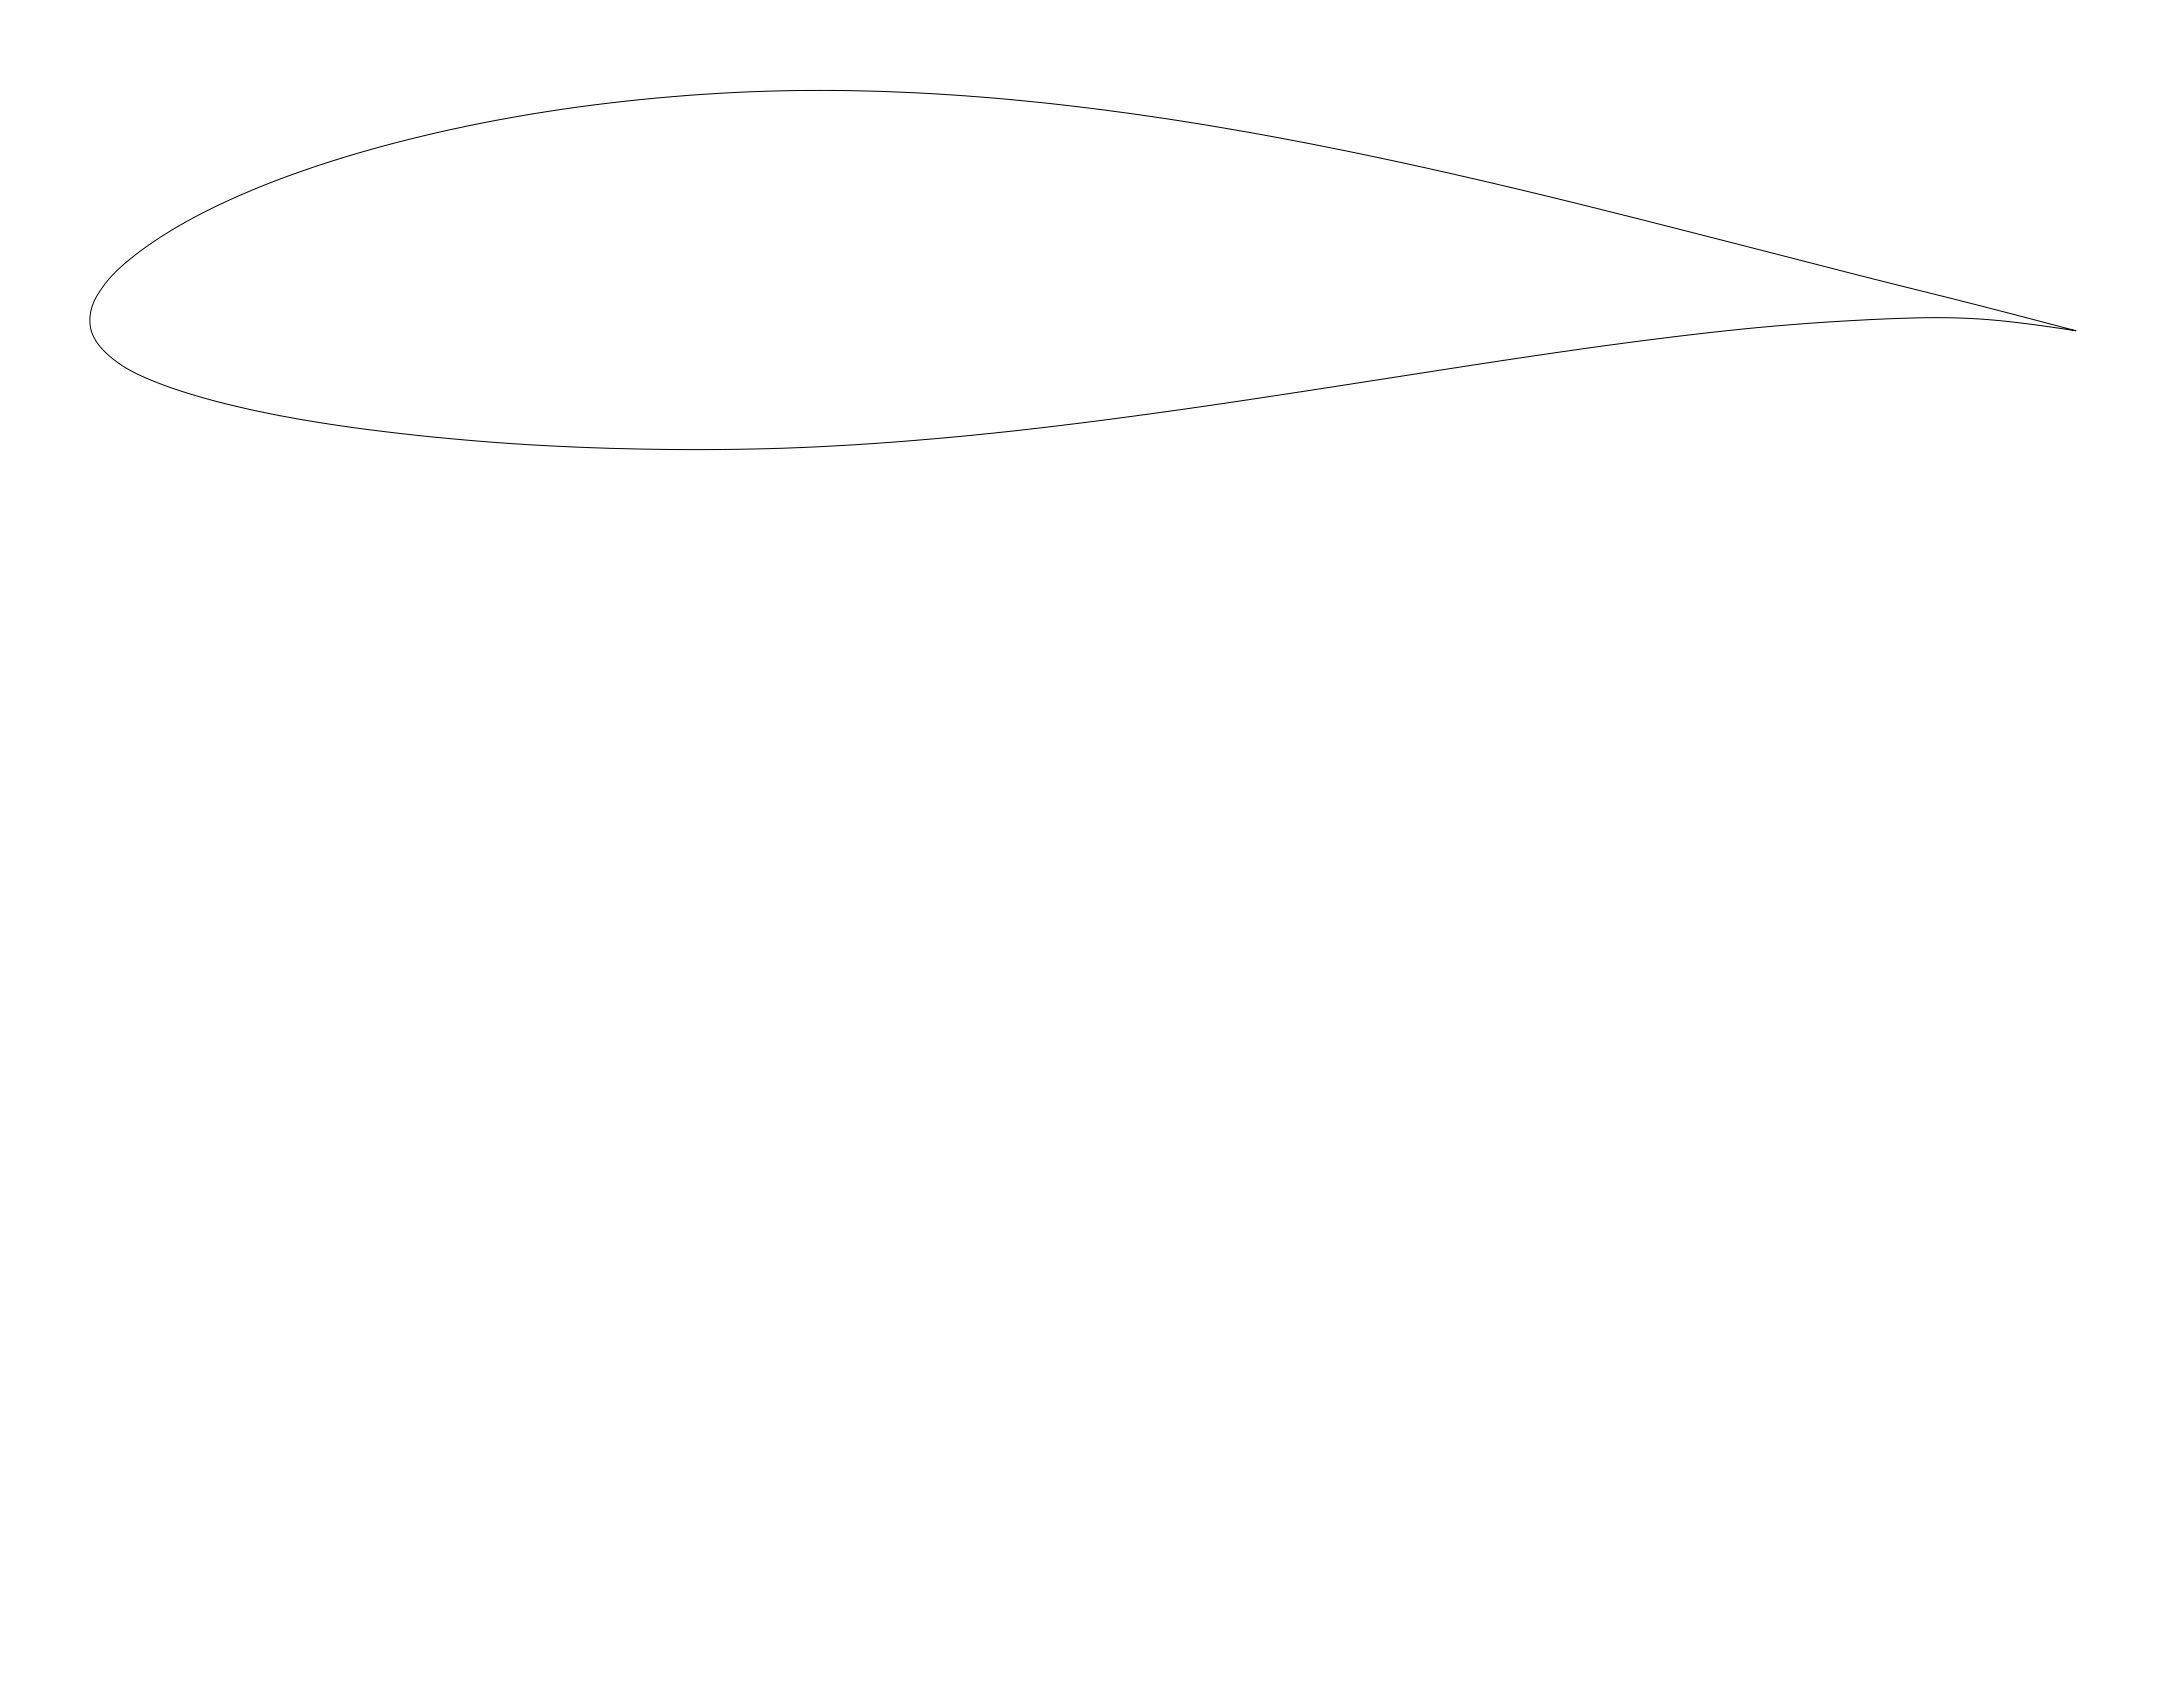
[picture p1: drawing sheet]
<svg xmlns="http://www.w3.org/2000/svg" width="1118mm" height="864mm" viewBox="0 0 1118 864" stroke-linecap="round" stroke-linejoin="round" font-family="sans-serif">
<!-- layer: 0 -->
<path d="M59 139a209 209 0 0 1 63-39 662 662 0 0 1 174-45 999 999 0 0 1 279 3 2327 2327 0 0 1 265 54l223 57a431 431 0 0 0-115-5 1941 1941 0 0 0-196 23l-81 13a2445 2445 0 0 1-236 28 1280 1280 0 0 1-291-15 295 295 0 0 1-78-24 37 37 0 0 1-20-21 27 27 0 0 1 8-23z" fill="none" stroke="#000" stroke-width=".51"/>
</svg>
